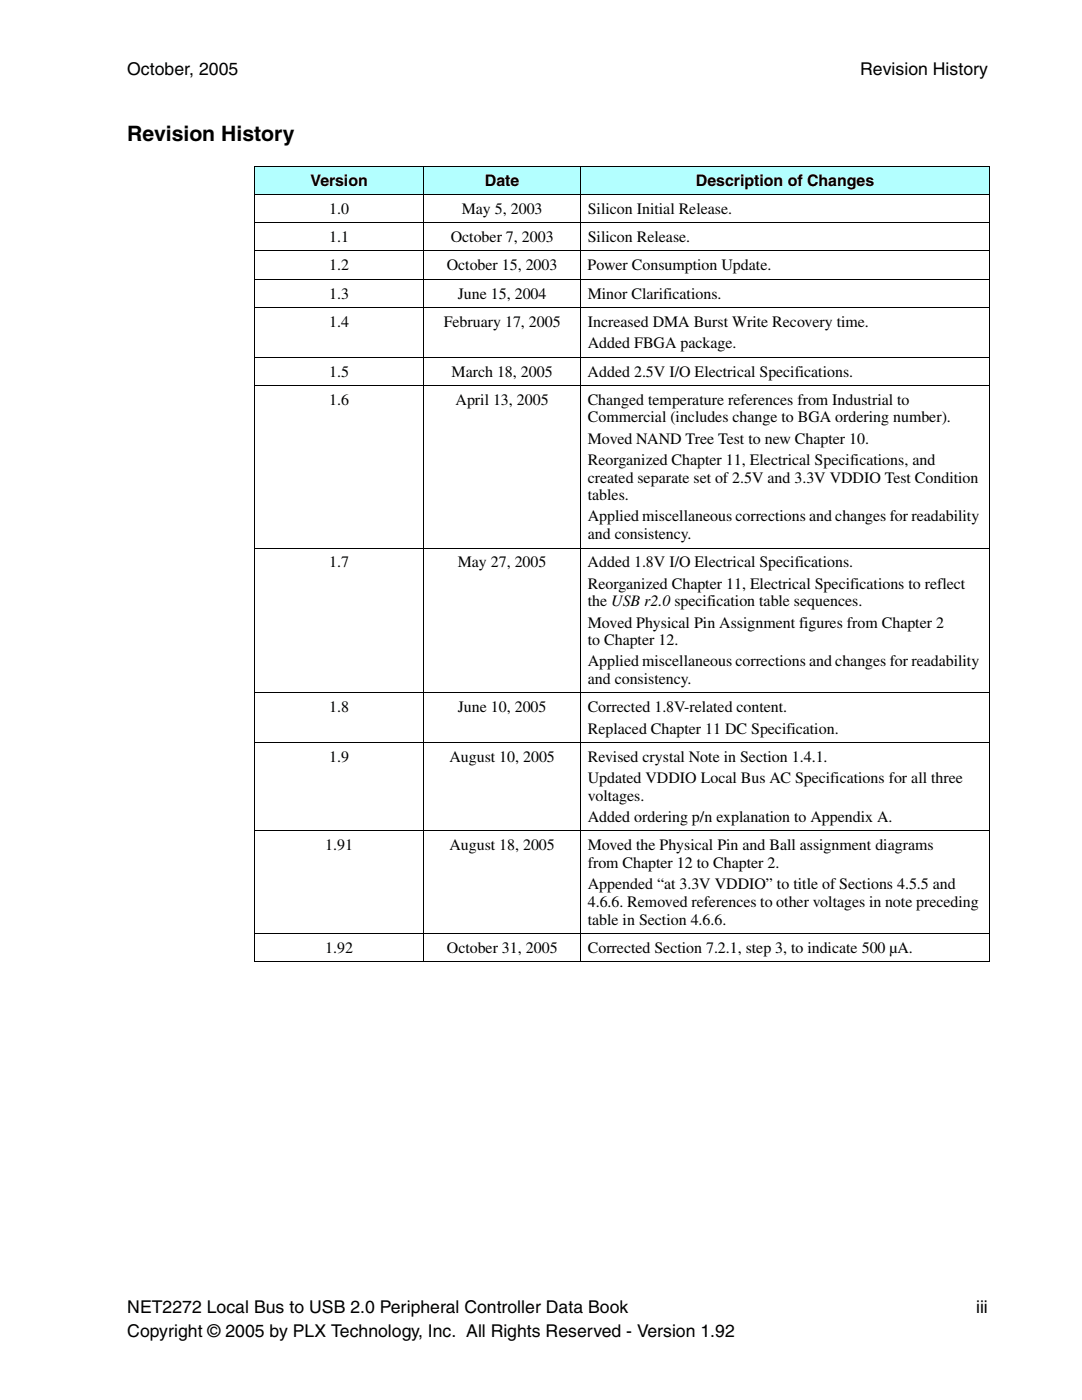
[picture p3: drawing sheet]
<svg xmlns="http://www.w3.org/2000/svg" width="216mm" height="279mm" viewBox="0 0 216 279" stroke-linecap="round" stroke-linejoin="round" font-family="sans-serif">
<defs><g id="words">
<text font-size="4.2" x="25.4" y="28.2">Revision History</text>
<g font-size="3.5">
<text x="25.4" y="15">October, 2005</text>
<text x="171.6" y="15">Revision History</text>
<text x="25.4" y="261.9">NET2272 Local Bus to USB 2.0 Peripheral Controller Data Book</text>
<text x="194.8" y="261.9">iii</text>
<text x="25.4" y="266.9">Copyright © 2005 by PLX Technology, Inc. All Rights Reserved - Version 1.92</text>
</g>
<g font-size="3.2">
<text x="62" y="37">Version</text>
<text x="96.8" y="37">Date</text>
<text x="138.9" y="37">Description of Changes</text>
<text x="65.7" y="42.7">1.0</text>
<text x="92.1" y="42.7">May 5, 2003</text>
<text x="117.3" y="42.7">Silicon Initial Release.</text>
<text x="65.7" y="48.3">1.1</text>
<text x="65.7" y="54">1.2</text>
<text x="89.1" y="54">October 15, 2003</text>
<text x="89.9" y="48.3">October 7, 2003</text>
<text x="117.3" y="54">Power Consumption Update.</text>
<text x="117.3" y="48.3">Silicon Release.</text>
<text x="65.7" y="59.6">1.3</text>
<text x="91.3" y="59.6">June 15, 2004</text>
<text x="117.3" y="59.6">Minor Clarifications.</text>
<text x="65.7" y="65.3">1.4</text>
<text x="88.5" y="65.3">February 17, 2005</text>
<text x="117.3" y="65.3">Increased DMA Burst Write Recovery time.</text>
<text x="117.3" y="69.5">Added FBGA package.</text>
<text x="65.7" y="75.1">1.5</text>
<text x="90.1" y="75.1">March 18, 2005</text>
<text x="117.3" y="75.1">Added 2.5V I/O Electrical Specifications.</text>
<text x="65.7" y="80.8">1.6</text>
<text x="90.9" y="80.8">April 13, 2005</text>
<text x="117.3" y="80.8">Changed temperature references from Industrial to</text>
<text x="117.3" y="84.3">Commercial (includes change to BGA ordering number).</text>
<text x="117.3" y="88.5">Moved NAND Tree Test to new Chapter 10.</text>
<text x="117.3" y="92.8">Reorganized Chapter 11, Electrical Specifications, and</text>
<text x="117.3" y="96.3">created separate set of 2.5V and 3.3V VDDIO Test Condition</text>
<text x="117.3" y="99.8">tables.</text>
<text x="117.3" y="104.1">Applied miscellaneous corrections and changes for readability</text>
<text x="117.3" y="107.6">and consistency.</text>
<text x="65.7" y="113.2">1.7</text>
<text x="91.3" y="113.2">May 27, 2005</text>
<text x="117.3" y="113.2">Added 1.8V I/O Electrical Specifications.</text>
<text x="117.3" y="117.5">Reorganized Chapter 11, Electrical Specifications to reflect</text>
<text x="117.3" y="125.2">Moved Physical Pin Assignment figures from Chapter 2</text>
<text x="117.3" y="121">the USB r2.0 specification table sequences.</text>
<text x="117.3" y="128.8">to Chapter 12.</text>
<text x="117.3" y="133">Applied miscellaneous corrections and changes for readability</text>
<text x="117.3" y="136.5">and consistency.</text>
<text x="65.7" y="142.2">1.8</text>
<text x="91.3" y="142.2">June 10, 2005</text>
<text x="117.3" y="142.2">Corrected 1.8V-related content.</text>
<text x="117.3" y="146.4">Replaced Chapter 11 DC Specification.</text>
<text x="65.7" y="152">1.9</text>
<text x="89.7" y="152">August 10, 2005</text>
<text x="117.3" y="152">Revised crystal Note in Section 1.4.1.</text>
<text x="117.3" y="156.3">Updated VDDIO Local Bus AC Specifications for all three</text>
<text x="117.3" y="159.8">voltages.</text>
<text x="117.3" y="164">Added ordering p/n explanation to Appendix A.</text>
<text x="64.9" y="169.7">1.91</text>
<text x="89.7" y="169.7">August 18, 2005</text>
<text x="117.3" y="169.7">Moved the Physical Pin and Ball assignment diagrams</text>
<text x="117.3" y="173.2">from Chapter 12 to Chapter 2.</text>
<text x="117.3" y="177.4">Appended “at 3.3V VDDIO” to title of Sections 4.5.5 and</text>
<text x="117.3" y="181">4.6.6. Removed references to other voltages in note preceding</text>
<text x="117.3" y="184.5">table in Section 4.6.6.</text>
<text x="64.9" y="190.1">1.92</text>
<text x="89.2" y="190.1">October 31, 2005</text>
<text x="117.3" y="190.1">Corrected Section 7.2.1, step 3, to indicate 500 µA.</text>
</g>
</g></defs>
<g fill="#b3ffff">
<path d="M50.8 33.1h33.7v5.7h-33.7z"/>
<path d="M84.5 33.1h31.4v5.7h-31.4z"/>
<path d="M115.9 33.1h81.5v5.7h-81.5z"/>
</g>
<g fill="none" stroke="#000" stroke-width=".2">
<path d="M50.7 33.2h146.8M50.7 38.8h146.8M50.8 33.2v158.7M84.6 33.1v158.9M115.9 33.1v158.9M197.5 33.2v158.7M50.7 44.5h146.8M50.7 50.1h146.8M50.7 55.7h146.8M50.7 61.4h146.8M50.7 71.3h146.8M50.7 76.9h146.8"/>
<path d="M50.7 109.4h146.8M50.7 138.3h146.8M50.7 148.2h146.8M50.7 165.8h146.8M50.7 186.3h146.8M50.7 191.9h146.8"/>
</g>
<use href="#words"/>
</svg>
